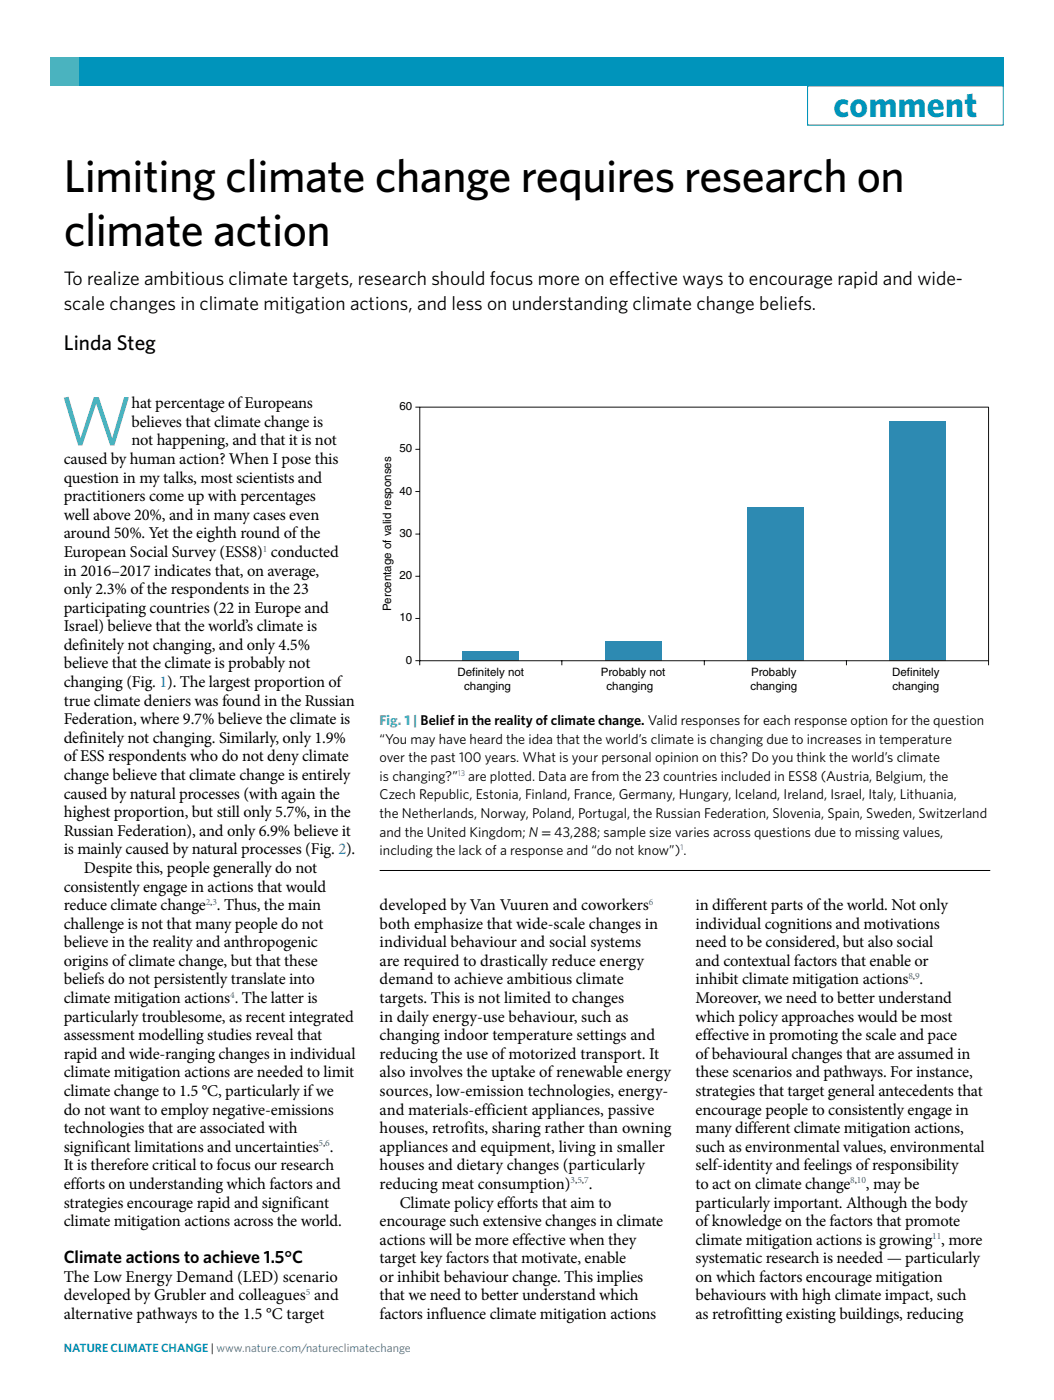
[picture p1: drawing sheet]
<svg xmlns="http://www.w3.org/2000/svg" width="210mm" height="279mm" viewBox="0 0 210 279" stroke-linecap="round" stroke-linejoin="round" font-family="sans-serif">
<defs><g id="words">
<text font-size="13.9" fill="#57bbb6" x="12" y="88.8">W</text>
<g font-size="9.2">
<text x="12.7" y="38.3">Limiting climate change requires research on</text>
<text x="12.7" y="48.9">climate action</text>
</g>
<text font-size="7.1" fill="#0094bb" x="166.1" y="23.3">comment</text>
<text font-size="4.2" x="12.7" y="69.7">Linda Steg</text>
<g font-size="3.9">
<text x="12.7" y="56.9">To realize ambitious climate targets, research should focus more on ef</text>
<text x="123.3" y="56.9">fective ways to encourage rapid and wide-</text>
<text x="12.7" y="61.8">scale changes in climate mitigation actions, and less on understanding climate change beliefs.</text>
</g>
<text font-size="3.5" x="12.7" y="251.8">Climate actions to achieve 1.5°C</text>
<g font-size="3.3">
<text x="26.2" y="81.4">hat percentage of Europeans</text>
<text x="26.2" y="85.1">believes that climate change is</text>
<text x="26.2" y="88.8">not happening, and that it is not</text>
<text x="12.7" y="92.5">caused by human action? When I pose this</text>
<text x="12.7" y="96.2">question in my talks, most scientists and</text>
<text x="12.7" y="99.9">practitioners come up with percentages</text>
<text x="12.7" y="103.6">well above 20%, and in many cases even</text>
<text x="12.7" y="107.3">around 50%. Yet the eighth round of the</text>
<text x="12.7" y="111">European Social Survey (ESS8) conducted</text>
<text x="12.7" y="114.7">in 2016–2017 indicates that, on average,</text>
<text x="12.7" y="118.4">only 2.3% of the respondents in the 23</text>
<text x="12.7" y="122.1">participating countries (22 in Europe and</text>
<text x="12.7" y="125.8">Israel) believe that the world’s climate is</text>
<text x="12.7" y="129.5">definitely not changing, and only 4.5%</text>
<text x="12.7" y="133.2">believe that the climate is probably not</text>
<text x="12.7" y="136.9">changing (Fig. 1). The largest proportion of</text>
<text x="12.7" y="140.6">true climate deniers was found in the Russian</text>
<text x="12.7" y="144.3">Federation, where 9.7% believe the climate is</text>
<text x="12.7" y="148">definitely not changing. Similarly, only 1.9%</text>
<text x="12.7" y="151.7">of ESS respondents who do not deny climate</text>
<text x="12.7" y="155.4">change believe that climate change is entirely</text>
<text x="12.7" y="159.1">caused by natural processes (with again the</text>
<text x="12.7" y="162.9">highest proportion, but still only 5.7%, in the</text>
<text x="12.7" y="166.6">Russian Federation), and only 6.9% believe it</text>
<text x="12.7" y="170.3">is mainly caused by natural processes (Fig. 2).</text>
<text x="16.7" y="174">Despite this, people generally do not</text>
<text x="12.7" y="177.7">consistently engage in actions that would</text>
<text x="12.7" y="185.1">challenge is not that many people do not</text>
<text x="12.7" y="181.4">reduce climate change . Thus, the main</text>
<text x="75.6" y="181.4">developed by Van Vuuren and coworkers</text>
<text x="75.6" y="185.1">both emphasize that wide-scale changes in</text>
<text x="138.6" y="181.4">in different parts of the world. Not only</text>
<text x="138.6" y="185.1">individual cognitions and motivations</text>
<text x="12.7" y="188.8">believe in the reality and anthropogenic</text>
<text x="75.6" y="188.8">individual behaviour and social systems</text>
<text x="138.6" y="188.8">need to be considered, but also social</text>
<text x="12.7" y="192.5">origins of climate change, but that these</text>
<text x="12.7" y="196.2">beliefs do not persistently translate into</text>
<text x="75.6" y="192.5">are required to drastically reduce energy</text>
<text x="75.6" y="196.2">demand to achieve ambitious climate</text>
<text x="138.6" y="192.5">and contextual factors that enable or</text>
<text x="138.6" y="196.2">inhibit climate mitigation actions .</text>
<text x="12.7" y="203.6">particularly troublesome, as recent integrated</text>
<text x="12.7" y="199.9">climate mitigation actions . The latter is</text>
<text x="75.6" y="199.9">targets. This is not limited to changes</text>
<text x="75.6" y="203.6">in daily energy-use behaviour, such as</text>
<text x="138.6" y="199.9">Moreover, we need to better understand</text>
<text x="138.6" y="203.6">which policy approaches would be most</text>
<text x="12.7" y="207.3">assessment modelling studies reveal that</text>
<text x="75.6" y="207.3">changing indoor temperature settings and</text>
<text x="138.6" y="207.3">effective in promoting the scale and pace</text>
<text x="12.7" y="211">rapid and wide-ranging changes in individual</text>
<text x="12.7" y="214.7">climate mitigation actions are needed to limit</text>
<text x="75.6" y="211">reducing the use of motorized transport. It</text>
<text x="75.6" y="214.7">also involves the uptake of renewable energy</text>
<text x="138.6" y="211">of behavioural changes that are assumed in</text>
<text x="138.6" y="214.7">these scenarios and pathways. For instance,</text>
<text x="12.7" y="218.4">climate change to 1.5 °C, particularly if we</text>
<text x="75.6" y="218.4">sources, low-emission technologies, energy-</text>
<text x="138.6" y="218.4">strategies that target general antecedents that</text>
<text x="12.7" y="222.1">do not want to employ negative-emissions</text>
<text x="12.7" y="225.8">technologies that are associated with</text>
<text x="75.6" y="222.1">and materials-efficient appliances, passive</text>
<text x="75.6" y="225.8">houses, retrofits, sharing rather than owning</text>
<text x="138.6" y="222.1">encourage people to consistently engage in</text>
<text x="138.6" y="225.8">many different climate mitigation actions,</text>
<text x="12.7" y="233.2">It is therefore critical to focus our research</text>
<text x="12.7" y="229.5">significant limitations and uncertainties .</text>
<text x="75.6" y="229.5">appliances and equipment, living in smaller</text>
<text x="75.6" y="233.2">houses and dietary changes (particularly</text>
<text x="138.6" y="229.5">such as environmental values, environmental</text>
<text x="138.6" y="233.2">self-identity and feelings of responsibility</text>
<text x="12.7" y="236.9">efforts on understanding which factors and</text>
<text x="75.6" y="236.9">reducing meat consumption)</text>
<text x="117.3" y="236.9">.</text>
<text x="138.6" y="236.9">to act on climate change</text>
<text x="172.5" y="236.9">, may be</text>
<text x="12.7" y="240.6">strategies encourage rapid and significant</text>
<text x="12.7" y="244.3">climate mitigation actions across the world.</text>
<text x="75.6" y="244.3">encourage such extensive changes in climate</text>
<text x="79.6" y="240.6">Climate policy efforts that aim to</text>
<text x="138.6" y="240.6">particularly important. Although the body</text>
<text x="138.6" y="244.3">of knowledge on the factors that promote</text>
<text x="75.6" y="248">actions will be more effective when they</text>
<text x="75.6" y="251.8">target key factors that motivate, enable</text>
<text x="138.6" y="251.8">systematic research is needed — particularly</text>
<text x="138.6" y="248">climate mitigation actions is growing , more</text>
<text x="12.7" y="255.5">The Low Energy Demand (LED) scenario</text>
<text x="75.6" y="255.5">or inhibit behaviour change. This implies</text>
<text x="138.6" y="255.5">on which factors encourage mitigation</text>
<text x="12.7" y="262.9">alternative pathways to the 1.5 °C target</text>
<text x="12.7" y="259.2">developed by Grubler and colleagues and</text>
<text x="75.6" y="259.2">that we need to better understand which</text>
<text x="75.6" y="262.9">factors influence climate mitigation actions</text>
<text x="138.6" y="259.2">behaviours with high climate impact, such</text>
<text x="138.6" y="262.9">as retrofitting existing buildings, reducing</text>
</g>
<text font-size="2.8" fill="#57bbb6" x="75.6" y="144.5">Fig. 1 | Belief in the reality of climate change. Valid responses for each response option for the question</text>
<g font-size="2.8">
<text x="75.6" y="148.2">“You may have heard the idea that the world’s climate is changing due to increases in temperature</text>
<text x="75.6" y="151.9">over the past 100 years. What is your personal opinion on this? Do you think the world’s climate</text>
<text x="75.6" y="155.6">is changing?”</text>
<text x="93.3" y="155.6">are plotted. Data are from the 23 countries included in ESS8 (Austria, Belgium, the</text>
<text x="75.6" y="159.3">Czech Republic, Estonia, Finland, France, Germany, Hungary, Iceland, Ireland, Israel, Italy, Lithuania,</text>
<text x="75.6" y="163">the Netherlands, Norway, Poland, Portugal, the Russian Federation, Slovenia, Spain, Sweden, Switzerland</text>
<text x="75.6" y="166.7">and the United Kingdom; N = 43,288; sample size varies across questions due to missing values,</text>
<text x="75.6" y="170.4">including the lack of a response and “do not know”) .</text>
</g>
<text font-size="2.4" fill="#0094bb" x="12.7" y="269.5">Nature Climate Change | www.nature.com/natureclimatechange</text>
<g font-size="2.3">
<text x="79.6" y="81.7">60</text>
<text x="79.6" y="90.2">50</text>
<text x="79.6" y="98.6">40</text>
<text x="79.6" y="107">30</text>
<text x="79.6" y="115.4">20</text>
<text x="77.9" y="121.8" transform="rotate(-90 77.9 121.8)">Percentage of valid responses</text>
<text x="79.6" y="123.9">10</text>
<text x="80.9" y="132.3">0</text>
<text x="91.2" y="134.7">Definitely not</text>
<text x="92.5" y="137.5">changing</text>
<text x="119.7" y="134.7">Probably not</text>
<text x="120.8" y="137.5">changing</text>
<text x="149.5" y="137.5">changing</text>
<text x="149.6" y="134.7">Probably</text>
<text x="177.8" y="134.7">Definitely</text>
<text x="177.8" y="137.5">changing</text>
</g>
<g font-size="1.9" fill="#3b669d">
<text x="52.4" y="109.9">1</text>
<text x="41" y="180.3">2,3</text>
<text x="129.3" y="180.3">6</text>
<text x="181" y="195.1">8,9</text>
<text x="45.9" y="198.8">4</text>
<text x="63.5" y="228.4">5,6</text>
<text x="113.7" y="235.9">3,5,7</text>
<text x="169.4" y="235.9">8,10</text>
<text x="185.7" y="247">11</text>
<text x="60.9" y="258.1">5</text>
</g>
<g font-size="1.6" fill="#3b669d">
<text x="91.2" y="154.7">13</text>
<text x="135.6" y="169.5">1</text>
</g>
</g></defs>
<path d="M160.9 17.1h39v7.8h-39z" fill="none" stroke="#0094bb" stroke-width=".2"/>
<path d="M10.2 11.5h189.8v5.7h-189.8z" fill="#0094bb"/>
<path d="M10.1 11.5h5.7v5.7h-5.7z" fill="#57bbb6"/>
<g fill="#2d8ab2">
<path d="M177.1 83.9h11.4v47.8h-11.4z"/>
<path d="M148.8 101h11.4v30.7h-11.4z"/>
<path d="M120.5 127.9h11.3v3.8h-11.3z"/>
<path d="M92.1 129.7h11.4v2h-11.4z"/>
</g>
<path d="M82.8 98h.8M82.8 89.5h.8M82.8 81.1h.8M83.6 81.1h113.4v50.6h-113.4zM82.8 114.8h.8M82.8 106.4h.8M82.8 131.7h.8v.9M82.8 123.3h.8M111.9 131.7v.9M140.3 131.7v.9M168.6 131.7v.9M197 131.7v.9" fill="none" stroke="#111212" stroke-width=".2"/>
<path d="M75.6 173.5h121.7" fill="none" stroke="#000" stroke-width=".2"/>
<use href="#words"/>
</svg>
